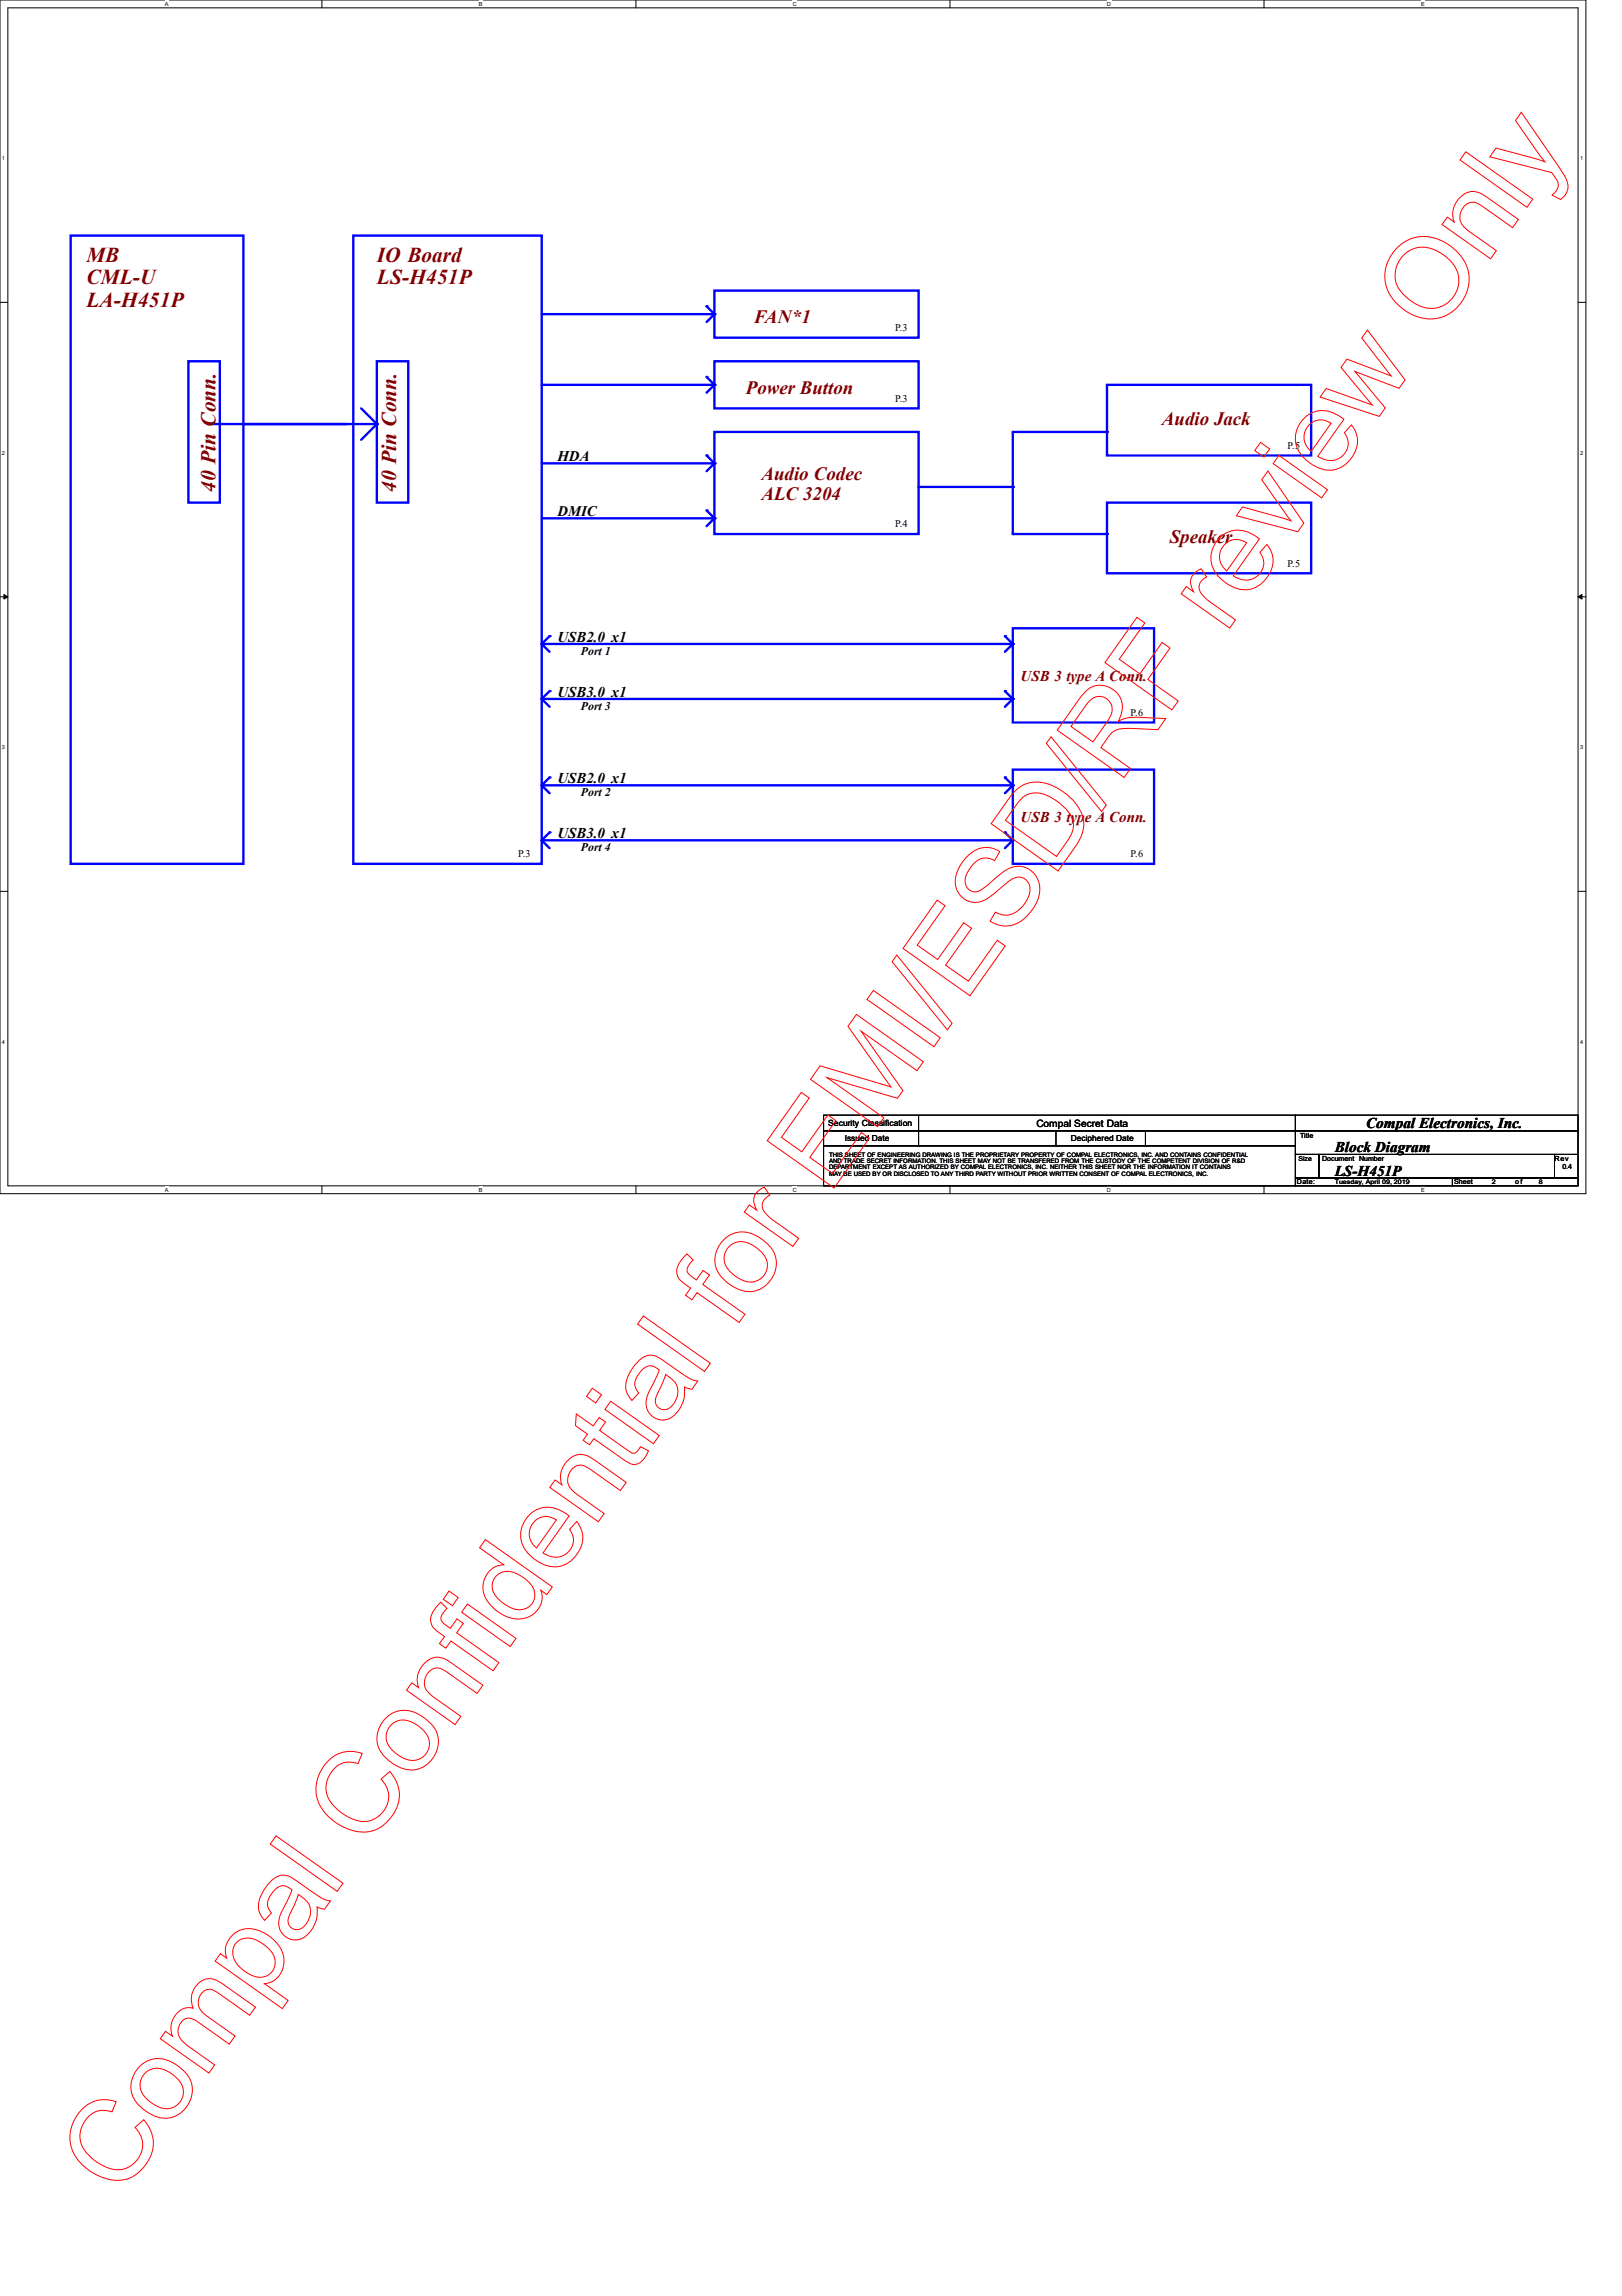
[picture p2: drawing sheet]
<svg xmlns="http://www.w3.org/2000/svg" width="210mm" height="297mm" viewBox="0 0 210 297" stroke-linecap="round" stroke-linejoin="round" font-family="sans-serif">
<defs><g id="words">
<g font-size="2.7" fill="#800000">
<text x="11.2" y="33.9">MB</text>
<text x="48.8" y="33.9">IO Board</text>
<text x="11.2" y="39.7">LA-H451P</text>
<text x="11.2" y="36.8">CML-U</text>
<text x="48.8" y="36.8">LS-H451P</text>
<text x="27.9" y="63.6" transform="rotate(-90 27.9 63.6)">40 Pin Conn.</text>
<text x="51.3" y="63.6" transform="rotate(-90 51.3 63.6)">40 Pin Conn.</text>
</g>
<g font-size="2.4" fill="#800000">
<text x="97.5" y="41.8">FAN*1</text>
<text x="96.5" y="50.9">Power Button</text>
<text x="150.4" y="55">Audio Jack</text>
<text x="98.6" y="62.1">Audio Codec</text>
<text x="98.6" y="64.7">ALC 3204</text>
<text x="151.4" y="70.2">Speaker</text>
</g>
<g font-size="1.9">
<text x="72.1" y="59.6">HDA</text>
<text x="72.1" y="66.7">DMIC</text>
<text x="72.1" y="83">USB2.0 x1</text>
<text x="72.1" y="90.1">USB3.0 x1</text>
<text x="72.1" y="101.3">USB2.0 x1</text>
<text x="72.1" y="108.4">USB3.0 x1</text>
<text x="172.7" y="149">Block Diagram</text>
<text x="176.8" y="146">Compal Electronics, Inc.</text>
<text x="172.7" y="152.1">LS-H451P</text>
</g>
<g font-size="1.9" fill="#800000">
<text x="132.1" y="88.1">USB 3 type A Conn.</text>
<text x="132.1" y="106.4">USB 3 type A Conn.</text>
</g>
<g font-size="1.5">
<text x="75.2" y="84.7">Port 1</text>
<text x="75.2" y="91.8">Port 3</text>
<text x="75.2" y="103">Port 2</text>
<text x="75.2" y="110.1">Port 4</text>
</g>
<g font-size="1.3">
<text x="115.8" y="42.8">P.3</text>
<text x="115.8" y="52">P.3</text>
<text x="166.6" y="58.1">P.5</text>
<text x="115.8" y="68.2">P.4</text>
<text x="166.6" y="73.3">P.5</text>
<text x="146.3" y="92.6">P.6</text>
<text x="67.1" y="110.9">P.3</text>
<text x="146.3" y="110.9">P.6</text>
<text x="134.1" y="145.8">Compal Secret Data</text>
</g>
<g font-size="1.1">
<text x="107.2" y="145.7">Security Classification</text>
<text x="109.3" y="147.6">Issued Date</text>
<text x="138.6" y="147.7">Deciphered Date</text>
</g>
<g font-size=".9">
<text x="168.2" y="147.2">Title</text>
<text x="167.8" y="153.2">Date:</text>
<text x="168" y="150.1">Size</text>
<text x="171.1" y="150.2">Document Number</text>
<text x="188.2" y="153.2">Sheet</text>
<text x="196.1" y="153.2">of</text>
<text x="201.2" y="150.2">Rev</text>
<text x="202.2" y="151.2">0.4</text>
</g>
<g font-size=".8">
<text x="107.3" y="149.7">THIS SHEET OF ENGINEERING DRAWING IS THE PROPRIETARY PROPERTY OF COMPAL ELECTRONICS, INC. AND CONTAINS CONFIDENTIAL</text>
<text x="107.3" y="150.5">AND TRADE SECRET INFORMATION. THIS SHEET MAY NOT BE TRANSFERED FROM THE CUSTODY OF THE COMPETENT DIVISION OF R&amp;D</text>
<text x="107.3" y="151.3">DEPARTMENT EXCEPT AS AUTHORIZED BY COMPAL ELECTRONICS, INC. NEITHER THIS SHEET NOR THE INFORMATION IT CONTAINS</text>
<text x="107.3" y="152.1">MAY BE USED BY OR DISCLOSED TO ANY THIRD PARTY WITHOUT PRIOR WRITTEN CONSENT OF COMPAL ELECTRONICS, INC.</text>
<text x="172.7" y="153.1">Tuesday, April 09, 2019</text>
<text x="193" y="153.1">2</text>
<text x="199.1" y="153.1">8</text>
</g>
<g font-size=".7">
<text x="21.3" y=".8">A</text>
<text x="62" y=".8">B</text>
<text x="102.6" y=".8">C</text>
<text x="143.3" y=".8">D</text>
<text x="183.9" y=".8">E</text>
<text x=".3" y="20.7">1</text>
<text x="204.5" y="20.7">1</text>
<text x=".3" y="58.8">2</text>
<text x="204.5" y="58.8">2</text>
<text x=".3" y="96.9">3</text>
<text x="204.5" y="96.9">3</text>
<text x=".3" y="135">4</text>
<text x="204.5" y="135">4</text>
<text x="21.3" y="154.2">A</text>
<text x="62" y="154.2">B</text>
<text x="102.6" y="154.2">C</text>
<text x="143.3" y="154.2">D</text>
<text x="183.9" y="154.2">E</text>
</g>
</g></defs>
<path d="M0 0h205.2v154.4h-205.2zM1 1h203.2v152.4h-203.2z" fill="none" stroke="#000" stroke-width=".13"/>
<g fill="#fff">
<path d="M21.3 .1h.5v.8h-.5z"/>
<path d="M21.3 153.5h.5v.8h-.5z"/>
</g>
<path d="M41.7 0v1M41.7 153.4v1" fill="none" stroke="#000" stroke-width=".13"/>
<g fill="#fff">
<path d="M62 .1h.5v.8h-.5z"/>
<path d="M62 153.5h.5v.8h-.5z"/>
</g>
<path d="M82.3 0v1M82.3 153.4v1" fill="none" stroke="#000" stroke-width=".13"/>
<g fill="#fff">
<path d="M102.6 .1h.5v.8h-.5z"/>
<path d="M102.6 153.5h.5v.8h-.5z"/>
</g>
<path d="M122.9 0v1M122.9 153.4v1" fill="none" stroke="#000" stroke-width=".13"/>
<g fill="#fff">
<path d="M143.3 .1h.5v.8h-.5z"/>
<path d="M143.3 153.5h.5v.8h-.5z"/>
</g>
<path d="M163.6 0v1M163.6 153.4v1" fill="none" stroke="#000" stroke-width=".13"/>
<g fill="#fff">
<path d="M183.9 .1h.5v.8h-.5z"/>
<path d="M183.9 153.5h.5v.8h-.5z"/>
<path d="M.3 20.1h.4v.8h-.4z"/>
<path d="M204.5 20.1h.4v.8h-.4z"/>
<path d="M.3 58.2h.4v.8h-.4z"/>
<path d="M204.5 58.2h.4v.8h-.4z"/>
</g>
<path d="M0 39.1h1M204.2 39.1h1" fill="none" stroke="#000" stroke-width=".13"/>
<g fill="#fff">
<path d="M.3 96.3h.4v.8h-.4z"/>
<path d="M204.5 96.3h.4v.8h-.4z"/>
</g>
<path d="M0 77.2h1M.5 76.9l.5 .3-.5 .3zM204.2 77.2l.5-.3v.6zM204.2 77.2h1" fill="none" stroke="#000" stroke-width=".13"/>
<path d="M.5 76.9l.5 .3-.5 .3zM204.2 77.2l.5-.3v.6z" fill="#000"/>
<g fill="#fff">
<path d="M.3 134.4h.4v.8h-.4z"/>
<path d="M204.5 134.4h.4v.8h-.4z"/>
</g>
<path d="M0 115.3h1M204.2 115.3h1" fill="none" stroke="#000" stroke-width=".13"/>
<path d="M9.1 30.5h22.4v81.3h-22.4zM45.7 30.5h24.4v81.3h-24.4zM48.8 54.9l-2.1 2" fill="none" stroke="#00f" stroke-width=".3"/>
<circle cx="48.8" cy="54.9" r=".15" fill="#00f"/>
<path d="M31.5 54.9h17.3" fill="none" stroke="#00f" stroke-width=".3"/>
<circle cx="48.8" cy="54.9" r=".15" fill="#00f"/>
<path d="M46.7 52.8l2.1 2.1" fill="none" stroke="#00f" stroke-width=".3"/>
<circle cx="48.8" cy="54.9" r=".15" fill="#00f"/>
<path d="M131.1 90.4l-1.1 1" fill="none" stroke="#00f" stroke-width=".3"/>
<circle cx="131.1" cy="90.4" r=".15" fill="#00f"/>
<path d="M130 89.4l1.1 1" fill="none" stroke="#00f" stroke-width=".3"/>
<circle cx="130" cy="89.4" r=".15" fill="#00f"/>
<path d="M130 82.3l1.1 1M131.1 81.3h18.3v12.2h-18.3z" fill="none" stroke="#00f" stroke-width=".3"/>
<circle cx="130" cy="82.3" r=".15" fill="#00f"/>
<path d="M131.1 83.3l-1.1 1" fill="none" stroke="#00f" stroke-width=".3"/>
<circle cx="131.1" cy="83.3" r=".15" fill="#00f"/>
<path d="M70.1 83.3h61" fill="none" stroke="#00f" stroke-width=".3"/>
<circle cx="131.1" cy="83.3" r=".15" fill="#00f"/>
<path d="M92.5 55.9h26.4v13.2h-26.4zM92.5 67.1l-1.1 1" fill="none" stroke="#00f" stroke-width=".3"/>
<circle cx="92.5" cy="67.1" r=".15" fill="#00f"/>
<path d="M91.4 66l1.1 1.1" fill="none" stroke="#00f" stroke-width=".3"/>
<circle cx="91.4" cy="66" r=".15" fill="#00f"/>
<path d="M70.1 67.1h22.4" fill="none" stroke="#00f" stroke-width=".3"/>
<circle cx="92.5" cy="67.1" r=".15" fill="#00f"/>
<path d="M70.1 83.3l1 1" fill="none" stroke="#00f" stroke-width=".3"/>
<circle cx="70.1" cy="83.3" r=".15" fill="#00f"/>
<path d="M71.1 82.3l-1 1" fill="none" stroke="#00f" stroke-width=".3"/>
<circle cx="71.1" cy="82.3" r=".15" fill="#00f"/>
<path d="M70.1 90.4l1 1" fill="none" stroke="#00f" stroke-width=".3"/>
<circle cx="70.1" cy="90.4" r=".15" fill="#00f"/>
<path d="M71.1 89.4l-1 1" fill="none" stroke="#00f" stroke-width=".3"/>
<circle cx="71.1" cy="89.4" r=".15" fill="#00f"/>
<path d="M24.4 46.7h4v18.3h-4zM27.4 54.9h17.3M48.8 46.7h4v18.3h-4z" fill="none" stroke="#00f" stroke-width=".3"/>
<circle cx="44.7" cy="54.9" r=".15" fill="#00f"/>
<path d="M131.1 108.7l-1.1 1" fill="none" stroke="#00f" stroke-width=".3"/>
<circle cx="131.1" cy="108.7" r=".15" fill="#00f"/>
<path d="M130 107.7l1.1 1" fill="none" stroke="#00f" stroke-width=".3"/>
<circle cx="130" cy="107.7" r=".15" fill="#00f"/>
<path d="M131.1 99.6h18.3v12.2h-18.3zM130 100.6l1.1 1" fill="none" stroke="#00f" stroke-width=".3"/>
<circle cx="130" cy="100.6" r=".15" fill="#00f"/>
<path d="M131.1 101.6l-1.1 1" fill="none" stroke="#00f" stroke-width=".3"/>
<circle cx="131.1" cy="101.6" r=".15" fill="#00f"/>
<path d="M70.1 101.6h61" fill="none" stroke="#00f" stroke-width=".3"/>
<circle cx="131.1" cy="101.6" r=".15" fill="#00f"/>
<path d="M70.1 101.6l1 1" fill="none" stroke="#00f" stroke-width=".3"/>
<circle cx="70.1" cy="101.6" r=".15" fill="#00f"/>
<path d="M71.1 100.6l-1 1" fill="none" stroke="#00f" stroke-width=".3"/>
<circle cx="71.1" cy="100.6" r=".15" fill="#00f"/>
<path d="M70.1 108.7l1 1" fill="none" stroke="#00f" stroke-width=".3"/>
<circle cx="70.1" cy="108.7" r=".15" fill="#00f"/>
<path d="M71.1 107.7l-1 1" fill="none" stroke="#00f" stroke-width=".3"/>
<circle cx="71.1" cy="107.7" r=".15" fill="#00f"/>
<path d="M118.9 63h12.2" fill="none" stroke="#00f" stroke-width=".3"/>
<circle cx="131.1" cy="63" r=".15" fill="#00f"/>
<path d="M131.1 63v6.1" fill="none" stroke="#00f" stroke-width=".3"/>
<circle cx="131.1" cy="69.1" r=".15" fill="#00f"/>
<path d="M131.1 55.9v7.1" fill="none" stroke="#00f" stroke-width=".3"/>
<circle cx="131.1" cy="63" r=".15" fill="#00f"/>
<path d="M131.1 55.9h12.2" fill="none" stroke="#00f" stroke-width=".3"/>
<circle cx="143.3" cy="55.9" r=".15" fill="#00f"/>
<path d="M131.1 69.1h12.2" fill="none" stroke="#00f" stroke-width=".3"/>
<circle cx="143.3" cy="69.1" r=".15" fill="#00f"/>
<path d="M92.5 37.6h26.4v6.1h-26.4zM92.5 40.6l-1.1 1.1M143.3 49.8h26.4v9.1h-26.4zM143.3 65h26.4v9.2h-26.4z" fill="none" stroke="#00f" stroke-width=".3"/>
<circle cx="92.5" cy="40.6" r=".15" fill="#00f"/>
<path d="M91.4 39.6l1.1 1" fill="none" stroke="#00f" stroke-width=".3"/>
<circle cx="91.4" cy="39.6" r=".15" fill="#00f"/>
<path d="M70.1 40.6h22.4" fill="none" stroke="#00f" stroke-width=".3"/>
<circle cx="92.5" cy="40.6" r=".15" fill="#00f"/>
<path d="M70.1 59.9h22.4" fill="none" stroke="#00f" stroke-width=".3"/>
<circle cx="92.5" cy="59.9" r=".15" fill="#00f"/>
<path d="M92.5 59.9l-1.1 1.1" fill="none" stroke="#00f" stroke-width=".3"/>
<circle cx="92.5" cy="59.9" r=".15" fill="#00f"/>
<path d="M91.4 58.9l1.1 1" fill="none" stroke="#00f" stroke-width=".3"/>
<circle cx="91.4" cy="58.9" r=".15" fill="#00f"/>
<path d="M92.5 49.8l-1.1 1" fill="none" stroke="#00f" stroke-width=".3"/>
<circle cx="92.5" cy="49.8" r=".15" fill="#00f"/>
<path d="M91.4 48.8l1.1 1" fill="none" stroke="#00f" stroke-width=".3"/>
<circle cx="91.4" cy="48.8" r=".15" fill="#00f"/>
<path d="M70.1 49.8h22.4" fill="none" stroke="#00f" stroke-width=".3"/>
<circle cx="92.5" cy="49.8" r=".15" fill="#00f"/>
<path d="M92.5 46.7h26.4v6.1h-26.4zM70.1 90.4h61" fill="none" stroke="#00f" stroke-width=".3"/>
<circle cx="131.1" cy="90.4" r=".15" fill="#00f"/>
<path d="M70.1 108.7h61" fill="none" stroke="#00f" stroke-width=".3"/>
<circle cx="131.1" cy="108.7" r=".15" fill="#00f"/>
<g fill="none" stroke="#000" stroke-width=".13">
<path d="M106.6 144.3h61v2h-61zM106.6 146.3h61v1.9h-61zM106.6 148.2h61v5.2h-61zM118.9 146.3h.1M118.9 148.2h.1M118.9 144.3v3.9M136.7 148.2h.1M136.7 146.3v1.9M148.2 148.2h.1M148.2 146.3v1.9M167.6 144.3h36.6v2h-36.6zM167.6 146.3h36.6v3.1h-36.6z"/>
<path d="M167.6 149.4h3.1v3h-3.1zM167.6 152.4h20.4v1h-20.4zM170.7 149.4h30.5v3h-30.5zM188 152.4h16.2v1h-16.2zM201.2 149.4h3v3h-3z"/>
</g>
<g fill="none" stroke="#f00" stroke-width=".13">
<path d="M189.7 19.6l8.7 6.2-.8 1-8.7-6.1zM196.9 14.5l4.7 6.9a5.7 5.7 0 0 1 1.3 2.8l-.2 .8-.3 .4-.5 .4-1-.6a1.44 1.44 0 0 0 .3-2.3l-.4-.6-8-2 .8-1.1 6.3 1.7-3.8-5.3zM180.8 32a5 5 0 0 1 6.8-.2 5.1 5.1 0 0 1 1.6 7.2 5.1 5.1 0 0 1-7.4 1.2 5.2 5.2 0 0 1-2.4-5.8 5.9 5.9 0 0 1 1.4-2.4zM181.8 32.9a3.6 3.6 0 0 1 4.6-.2 4.3 4.3 0 0 1 2.4 3.9 3.7 3.7 0 0 1-2.3 3.1 3.7 3.7 0 0 1-3.8-.7 4.2 4.2 0 0 1-2.2-3.3 3.7 3.7 0 0 1 1.3-2.8zM189 25.5a2.3 2.3 0 0 1 3.3-.1l4.2 3-.8 1.1-3.8-2.7a1.67 1.67 0 0 0-2.4-.2 1.96 1.96 0 0 0 .3 3.1l3.8 2.7-.7 1.1-6.3-4.5 .7-.9 .9 .6a2.92 2.92 0 0 1 .8-3.2zM163.1 57.2l1.2 .9-.7 1-1.2-.8zM165.5 58.9l6.3 4.5-.8 1-6.2-4.4zM168.7 54.2a3.4 3.4 0 0 1 4.4-.5l.8 .5-3.4 4.8a2.4 2.4 0 0 0 4-1.3 2.24 2.24 0 0 0-.5-1.7l.9-1a3.3 3.3 0 0 1-.3 4.6 3.5 3.5 0 0 1-5 .3 3.6 3.6 0 0 1-1.5-4.8zM169.4 54.9a2.16 2.16 0 0 1 2.9-.1l-2.6 3.6a2.25 2.25 0 0 1-.3-3.5zM177 42.7l4.8 6.4-.7 1.1-5.8-2.1 4 4.7-.8 1.1-7.7-2.5 .8-1.1 6 2.1-4.1-4.9 .8-1 5.7 2.1-3.8-4.9zM147.1 79.9l1.1 .7-3.4 4.7 2.7 1.9 2.9-4.1 1 .7-2.9 4.1 4 2.8-.8 1.1-8.7-6.1zM154.5 74.2l.9-.6 .7 1a1.41 1.41 0 0 0-.4 2.5l.9 .8 3.3 2.3-.8 1.1-6.2-4.5 .6-.9 1 .7a1.82 1.82 0 0 1 0-2.4z"/>
<path d="M157.7 69.7a3.4 3.4 0 0 1 4.5-.5l.8 .5-3.4 4.8a2.4 2.4 0 0 0 3.9-1.4 2.24 2.24 0 0 0-.5-1.6l1-1.1a3.3 3.3 0 0 1-.3 4.7 3.5 3.5 0 0 1-5.1 .3 3.6 3.6 0 0 1-1.5-4.9zM158.5 70.4a2.15 2.15 0 0 1 2.8-.2l-2.5 3.7a2.25 2.25 0 0 1-.3-3.5zM164.1 60.9l4.6 6.8-.8 1.1-7.9-2.1 .8-1.1 6.3 1.8-3.8-5.3zM136 95.3l7.2 8.8-.6 .9-7.2-8.8zM140.4 89.5a2.83 2.83 0 0 1 3.7-.3 2.83 2.83 0 0 1 .9 3.6l-.3 .5a4.3 4.3 0 0 1 2.7-.5l3.5 .2-1.1 1.4-2.6-.1a6.5 6.5 0 0 0-2.9 .2l-.5 .4-1.3 1.8 3.8 2.7-.8 1.2-8.7-6.1 2.7-3.9zM141.1 90.6a1.69 1.69 0 0 1 2.3-.1 1.69 1.69 0 0 1 .2 2.3l-2.2 3.2-2.8-2zM121.3 116.5l1 .7-3.6 5.1 2.6 1.8 3.4-4.7 1 .7-3.3 4.8 2.9 2 3.8-5.2 1 .7-4.6 6.4-8.6-6.1zM125.1 110.9a3.2 3.2 0 0 1 4.3-.7l-.7 1.1a2.17 2.17 0 0 0-3.1 1 2.1 2.1 0 0 0-.4 2.6 1.27 1.27 0 0 0 1.8 .2l.4-.3a14.7 14.7 0 0 1 3.5-2.6 2.88 2.88 0 0 1 3 .8 2.88 2.88 0 0 1 .5 3.1 5.5 5.5 0 0 1-3.6 3.6l-.8 .1-.8-.1-1.1-.5 .7-1.2a2.58 2.58 0 0 0 3.5-.8 2.76 2.76 0 0 0 .8-3 1.59 1.59 0 0 0-2.6-.2l-.5 .5a9.4 9.4 0 0 1-3.2 2.2 2.72 2.72 0 0 1-2.7-1.1 2.72 2.72 0 0 1-.2-3l.6-1zM131.4 102.3a4.2 4.2 0 0 1 5.3-.4 6.2 6.2 0 0 1 3.5 4.5 4.8 4.8 0 0 1-1.1 3.2l-2.2 3.1-8.6-6.1 2.3-3.4zM132.2 103.4a2.9 2.9 0 0 1 3.5-.4 5.7 5.7 0 0 1 3.2 3.4 3.4 3.4 0 0 1-.9 2.6l-1.3 1.8-6.6-4.7zM110.8 131.2l8.7 6.2-.8 1.1-7.3-5.1 5.4 7.7-.7 1-9.1-2.7 7.4 5.2-.8 1.2-8.7-6.2 1.2-1.7 9.2 2.7-5.6-7.8zM113 128.1l8.7 6.2-.8 1.1-8.7-6.1z"/>
<path d="M116.1 123.6l7.1 8.8-.6 .8-7.2-8.8zM98 154.2l.9-.6 .7 1a1.41 1.41 0 0 0-.4 2.5l.9 .8 3.3 2.3-.8 1.1-6.3-4.5 .7-.9 .9 .7a1.82 1.82 0 0 1 .1-2.4zM103.7 141.3l1 .8-3.6 5 2.7 1.9 3.3-4.7 1.1 .7-3.4 4.7 2.9 2.1 3.8-5.3 1 .8-4.6 6.4-8.6-6.1zM76.6 179.6l1.2 .8-.7 1.1-1.2-.8zM82.5 176.2a2.12 2.12 0 0 1 3.2-.3l1.7 1.2a6.2 6.2 0 0 0 2.9 1.6l-.8 1-.9-.3a3.9 3.9 0 0 1-2.4 4.3 2.25 2.25 0 0 1-2.2-1 2.25 2.25 0 0 1-.1-2.4l.9-1.9 .5-1.2a1.45 1.45 0 0 0-2.3 .1l-.3 .4a1.73 1.73 0 0 0 0 2.5l-.9 1a2.73 2.73 0 0 1-.3-3.6zM83.3 170.2l8.6 6.2-.7 1-8.7-6.1zM86.1 177.8l.4 .3a2.32 2.32 0 0 1 1.2 2.3 2.32 2.32 0 0 1-1.7 2 1.19 1.19 0 0 1-1-1.9l.7-1.6zM88.7 162.4l.2-.2 .8 .8-.4 .4a1.01 1.01 0 0 0 .2 1.8l.6 .4 .9-1.2 .8 .6-.9 1.2 5.5 3.8-.7 1.1-5.5-3.9-.7 1-.8-.6 .7-1-.7-.4a1.9 1.9 0 0 1-.6-3.1zM93.5 160.5a3.5 3.5 0 0 1 5-.3 3.6 3.6 0 0 1 2 3.6 3.6 3.6 0 0 1-2.3 3 3.6 3.6 0 0 1-3.8-.6 3.6 3.6 0 0 1-1.7-4.3l.2-.5zM94.4 161.3a2.35 2.35 0 0 1 2.9-.2 3.5 3.5 0 0 1 2 2.5 2.25 2.25 0 0 1-1.2 2.1 2.25 2.25 0 0 1-2.4-.3 3.4 3.4 0 0 1-2-2.5 2.15 2.15 0 0 1 .7-1.6zM62.8 199.2l8.7 6.1-.7 1-.8-.6a2.88 2.88 0 0 1-2.8 3.8 5.1 5.1 0 0 1-4.6-3.5 2.88 2.88 0 0 1 2.6-3.6l-3.1-2.2zM68.4 196.1a3.4 3.4 0 0 1 4.5-.5l.8 .5-3.4 4.8a2.4 2.4 0 0 0 3.9-1.4 2.24 2.24 0 0 0-.5-1.6l.9-1.1a3.3 3.3 0 0 1-.3 4.7 3.5 3.5 0 0 1-5 .3 3.6 3.6 0 0 1-1.5-4.9z"/>
<path d="M69.2 196.8a2.15 2.15 0 0 1 2.8-.2l-2.6 3.7a2.25 2.25 0 0 1-.2-3.5zM73.5 188.9a2.3 2.3 0 0 1 3.3-.1l4.2 3-.7 1-3.8-2.7a1.67 1.67 0 0 0-2.4-.1 1.96 1.96 0 0 0 .2 3.1l3.9 2.7-.8 1.1-6.2-4.5 .6-.9 .9 .6a2.92 2.92 0 0 1 .8-3.2zM74.6 182.9l2.2 1.6 .7-1.1 .9 .6-.8 1.1 3.9 2.7a.69 .69 0 0 0 1.2-.3l.2-.3 1 .5a2.51 2.51 0 0 1-1.8 1.8l-.5-.1-.7-.4-4-2.9-.6 .8-.8-.6 .5-.8-1.5-1.1zM79 181.3l6.3 4.4-.7 1.1-6.3-4.5zM55 215.1a2.3 2.3 0 0 1 3.3 0l4.2 2.9-.8 1.1-3.8-2.7a1.67 1.67 0 0 0-2.4-.2 1.96 1.96 0 0 0 .3 3.1l3.8 2.8-.7 1-6.3-4.4 .7-1 .9 .6a2.92 2.92 0 0 1 .8-3.2zM56.8 207.5l.2-.2 .8 .8-.3 .4a1.01 1.01 0 0 0 .2 1.7l.6 .5 .8-1.3 .9 .6-.9 1.2 5.5 3.9-.8 1.1-5.4-3.9-.7 .9-.8-.6 .6-.9-.6-.5a1.9 1.9 0 0 1-.7-3zM58.1 205.8l1.2 .9-.8 1-1.1-.8zM60.5 207.5l6.3 4.5-.8 1-6.3-4.4zM64.3 203.8a2.34 2.34 0 0 1 3 0 3.4 3.4 0 0 1 1.9 2.5 2.02 2.02 0 0 1-3 1.7 3.8 3.8 0 0 1-2.5-2.7 1.88 1.88 0 0 1 .6-1.5zM35.7 237.5l8.7 6.1-.8 1.1-8.6-6.1zM42.5 227.7a4 4 0 0 1 4.4-.8l-.6 1.3a2.93 2.93 0 0 0-3.9 1.9 3.3 3.3 0 0 0 1.2 3.9 5.4 5.4 0 0 0 3.9 1.6 3.2 3.2 0 0 0 1.8-5.4l1.1-1a4.5 4.5 0 0 1-.3 6.5 4.5 4.5 0 0 1-5.4 .8 6 6 0 0 1-3.8-4.5 5.3 5.3 0 0 1 1.6-4.3zM49.8 222.4a3.5 3.5 0 0 1 4.9-.3 3.6 3.6 0 0 1 2 3.6 3.6 3.6 0 0 1-2.2 3 3.6 3.6 0 0 1-3.8-.7 3.6 3.6 0 0 1-1.7-4.2l.2-.5z"/>
<path d="M50.6 223.1a2.35 2.35 0 0 1 3-.2 3.5 3.5 0 0 1 2 2.5 2.25 2.25 0 0 1-1.3 2.1 2.25 2.25 0 0 1-2.4-.2 3.4 3.4 0 0 1-1.9-2.5 2.15 2.15 0 0 1 .6-1.7zM25.5 256.7a2.17 2.17 0 0 1 3.3-.1l4.3 3.1-.8 1-3.9-2.8a1.5 1.5 0 0 0-2.2-.2 1.91 1.91 0 0 0 .6 3.1l3.6 2.6-.7 1.1-4.1-2.9a1.46 1.46 0 0 0-2-.2 1.84 1.84 0 0 0 .2 2.9l4 2.8-.8 1.1-6.3-4.4 .7-1 .9 .6a2.71 2.71 0 0 1 2.1-3.7l.6 .1a2.81 2.81 0 0 1 .5-3.1zM30.2 250.3a3.4 3.4 0 0 1 4.2-.1 4 4 0 0 1 2.2 4.4 2.68 2.68 0 0 1-2.4 2l3.1 2.2-.8 1.1-8.7-6.2 .7-.9 .8 .5a2.68 2.68 0 0 1 .9-3zM30.7 251.2a2.6 2.6 0 0 1 3.3 .3 2.7 2.7 0 0 1 1.6 2.9 2.13 2.13 0 0 1-3.4 .9 3.3 3.3 0 0 1-2.1-2.8 1.75 1.75 0 0 1 .6-1.3zM34.9 243.5a2.12 2.12 0 0 1 3.2-.3l3.5 2.3 .5 .3 .7 .1-.8 1.1-1-.3a3.9 3.9 0 0 1-2.3 4.2 2.25 2.25 0 0 1-2.3-.9 2.25 2.25 0 0 1 0-2.5l.9-1.8 .5-1.2a1.45 1.45 0 0 0-2.3 .1l-.3 .4a1.73 1.73 0 0 0-.1 2.5l-.9 .9a2.73 2.73 0 0 1-.2-3.5zM38.6 245.1l.4 .3a2.32 2.32 0 0 1 1.2 2.3 2.32 2.32 0 0 1-1.8 1.9 1.19 1.19 0 0 1-1-1.8l.8-1.6zM10.7 272.8a4 4 0 0 1 4.3-.9l-.5 1.3a2.93 2.93 0 0 0-3.9 1.9 3.3 3.3 0 0 0 1.1 4 5.4 5.4 0 0 0 4 1.6 3.2 3.2 0 0 0 1.8-5.5l1.1-1a4.5 4.5 0 0 1-.3 6.5 4.5 4.5 0 0 1-5.5 .8 6 6 0 0 1-3.7-4.4 5.3 5.3 0 0 1 1.6-4.3zM18 267.5a3.5 3.5 0 0 1 4.9-.3 3.6 3.6 0 0 1 2 3.5 3.6 3.6 0 0 1-2.3 3.1 3.6 3.6 0 0 1-3.7-.7 3.6 3.6 0 0 1-1.8-4.3l.3-.5zM18.8 268.2a2.35 2.35 0 0 1 3-.2 3.5 3.5 0 0 1 1.9 2.5 2.25 2.25 0 0 1-1.2 2.1 2.25 2.25 0 0 1-2.4-.2 3.4 3.4 0 0 1-2-2.5 2.15 2.15 0 0 1 .7-1.7z"/>
</g>
<use href="#words"/>
</svg>
